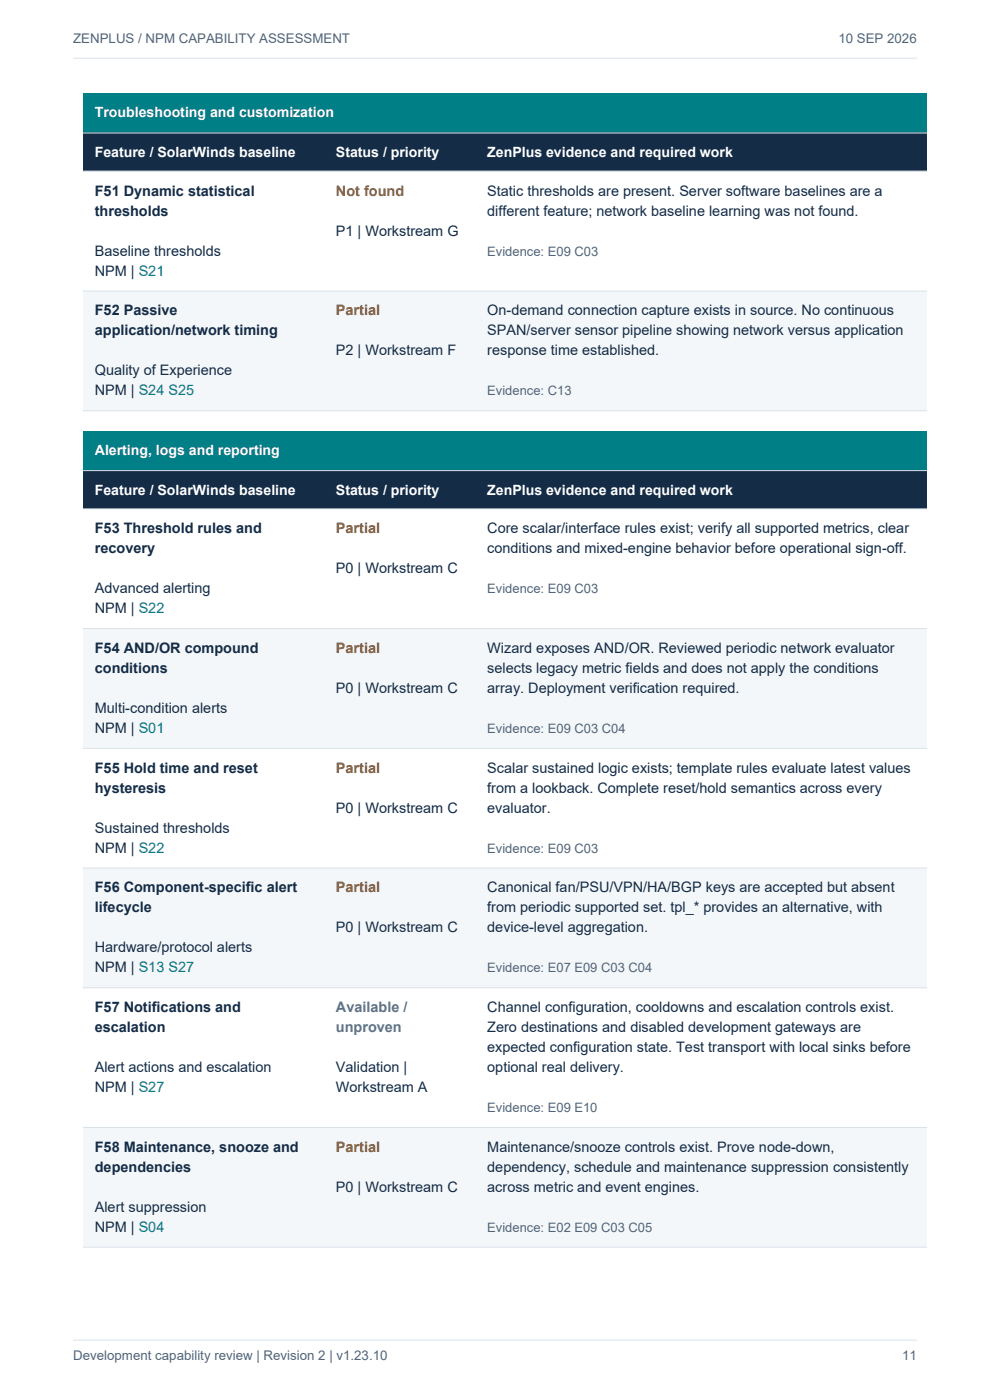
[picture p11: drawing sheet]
<svg xmlns="http://www.w3.org/2000/svg" width="210mm" height="297mm" viewBox="0 0 210 297" stroke-linecap="round" stroke-linejoin="round" font-family="sans-serif">
<defs><g id="words">
<g font-size="3.1" fill="#142c46">
<text x="20.1" y="41.5">F51 Dynamic statistical</text>
<text x="103.4" y="41.5">Static thresholds are present. Server software baselines are a</text>
<text x="20.1" y="45.8">thresholds</text>
<text x="103.4" y="45.8">different feature; network baseline learning was not found.</text>
<text x="71.3" y="50">P1 | Workstream G</text>
<text x="20.1" y="54.2">Baseline thresholds</text>
<text x="20.1" y="58.5">NPM | S21</text>
<text x="20.1" y="66.9">F52 Passive</text>
<text x="20.1" y="71.2">application/network timing</text>
<text x="103.4" y="66.9">On-demand connection capture exists in source. No continuous</text>
<text x="103.4" y="71.2">SPAN/server sensor pipeline showing network versus application</text>
<text x="71.3" y="75.4">P2 | Workstream F</text>
<text x="103.4" y="75.4">response time established.</text>
<text x="20.1" y="79.6">Quality of Experience</text>
<text x="20.1" y="83.9">NPM | S24 S25</text>
<text x="20.1" y="113.1">F53 Threshold rules and</text>
<text x="103.4" y="113.1">Core scalar/interface rules exist; verify all supported metrics, clear</text>
<text x="20.1" y="117.4">recovery</text>
<text x="103.4" y="117.4">conditions and mixed-engine behavior before operational sign-off.</text>
<text x="20.1" y="125.8">Advanced alerting</text>
<text x="71.3" y="121.6">P0 | Workstream C</text>
<text x="20.1" y="130.1">NPM | S22</text>
<text x="20.1" y="138.5">F54 AND/OR compound</text>
<text x="20.1" y="142.8">conditions</text>
<text x="103.4" y="138.5">Wizard exposes AND/OR. Reviewed periodic network evaluator</text>
<text x="103.4" y="142.8">selects legacy metric fields and does not apply the conditions</text>
<text x="71.3" y="147">P0 | Workstream C</text>
<text x="103.4" y="147">array. Deployment verification required.</text>
<text x="20.1" y="151.2">Multi-condition alerts</text>
<text x="20.1" y="155.5">NPM | S01</text>
<text x="20.1" y="163.9">F55 Hold time and reset</text>
<text x="103.4" y="163.9">Scalar sustained logic exists; template rules evaluate latest values</text>
<text x="20.1" y="168.2">hysteresis</text>
<text x="71.3" y="172.4">P0 | Workstream C</text>
<text x="103.4" y="168.2">from a lookback. Complete reset/hold semantics across every</text>
<text x="103.4" y="172.4">evaluator.</text>
<text x="20.1" y="176.6">Sustained thresholds</text>
<text x="20.1" y="180.9">NPM | S22</text>
<text x="20.1" y="189.3">F56 Component-specific alert</text>
<text x="103.4" y="189.3">Canonical fan/PSU/VPN/HA/BGP keys are accepted but absent</text>
<text x="20.1" y="193.6">lifecycle</text>
<text x="71.3" y="197.8">P0 | Workstream C</text>
<text x="103.4" y="193.6">from periodic supported set. tpl_* provides an alternative, with</text>
<text x="103.4" y="197.8">device-level aggregation.</text>
<text x="20.1" y="202">Hardware/protocol alerts</text>
<text x="20.1" y="206.3">NPM | S13 S27</text>
<text x="20.1" y="214.7">F57 Notifications and</text>
<text x="103.4" y="214.7">Channel configuration, cooldowns and escalation controls exist.</text>
<text x="20.1" y="219">escalation</text>
<text x="103.4" y="219">Zero destinations and disabled development gateways are</text>
<text x="20.1" y="227.4">Alert actions and escalation</text>
<text x="71.3" y="227.4">Validation |</text>
<text x="103.4" y="223.2">expected configuration state. Test transport with local sinks before</text>
<text x="103.4" y="227.4">optional real delivery.</text>
<text x="20.1" y="231.7">NPM | S27</text>
<text x="71.3" y="231.7">Workstream A</text>
<text x="20.1" y="244.4">F58 Maintenance, snooze and</text>
<text x="103.4" y="244.4">Maintenance/snooze controls exist. Prove node-down,</text>
<text x="20.1" y="248.6">dependencies</text>
<text x="103.4" y="248.6">dependency, schedule and maintenance suppression consistently</text>
<text x="20.1" y="257.1">Alert suppression</text>
<text x="71.3" y="252.8">P0 | Workstream C</text>
<text x="103.4" y="252.8">across metric and event engines.</text>
<text x="20.1" y="261.3">NPM | S04</text>
</g>
<text font-size="3.1" fill="#b13b39" x="71.3" y="41.5">Not found</text>
<g font-size="3.1" fill="#a36205">
<text x="71.3" y="66.9">Partial</text>
<text x="71.3" y="113.1">Partial</text>
<text x="71.3" y="138.5">Partial</text>
<text x="71.3" y="163.9">Partial</text>
<text x="71.3" y="189.3">Partial</text>
<text x="71.3" y="244.4">Partial</text>
</g>
<g font-size="3.1" fill="#536c9b">
<text x="71.3" y="214.7">Available /</text>
<text x="71.3" y="219">unproven</text>
</g>
<g font-size="3" fill="#fff">
<text x="20.1" y="24.9">Troubleshooting and customization</text>
<text x="20.1" y="33.3">Feature / SolarWinds baseline</text>
<text x="71.3" y="33.3">Status / priority</text>
<text x="103.4" y="33.3">ZenPlus evidence and required work</text>
<text x="20.1" y="96.5">Alerting, logs and reporting</text>
<text x="20.1" y="105">Feature / SolarWinds baseline</text>
<text x="71.3" y="105">Status / priority</text>
<text x="103.4" y="105">ZenPlus evidence and required work</text>
</g>
<g font-size="2.8" fill="#536478">
<text x="15.5" y="9.2">ZENPLUS / NPM CAPABILITY ASSESSMENT</text>
<text x="177.8" y="9.2">10 SEP 2026</text>
<text x="103.4" y="54.2">Evidence: E09 C03</text>
<text x="103.4" y="83.9">Evidence: C13</text>
<text x="103.4" y="125.8">Evidence: E09 C03</text>
<text x="103.4" y="155.5">Evidence: E09 C03 C04</text>
<text x="103.4" y="180.9">Evidence: E09 C03</text>
<text x="103.4" y="206.3">Evidence: E07 E09 C03 C04</text>
<text x="103.4" y="235.9">Evidence: E09 E10</text>
<text x="103.4" y="261.3">Evidence: E02 E09 C03 C05</text>
<text x="15.5" y="288.5">Development capability review | Revision 2 | v1.23.10</text>
<text x="191.3" y="288.5">11</text>
</g>
</g></defs>
<path d="M15.5 12.3h179M15.5 284.3h179" fill="none" stroke="#d9e2e9" stroke-width=".21"/>
<path d="M17.6 19.8h179v8.4h-179z" fill-rule="evenodd" fill="#007f86"/>
<path d="M17.6 28.2h179v8.1h-179z" fill-rule="evenodd" fill="#142c46"/>
<path d="M17.6 36.3h179v25.4h-179z" fill-rule="evenodd" fill="#fff"/>
<path d="M17.6 61.7h179v25.4h-179z" fill-rule="evenodd" fill="#f4f7fa"/>
<path d="M17.6 36.3h179M17.6 28.2h179M17.6 61.7h179M17.6 87.1h179" fill="none" stroke="#d9e2e9" stroke-width=".21"/>
<path d="M17.6 91.4h179v8.4h-179z" fill-rule="evenodd" fill="#007f86"/>
<path d="M17.6 99.8h179v8.2h-179z" fill-rule="evenodd" fill="#142c46"/>
<path d="M17.6 108h179v25.4h-179z" fill-rule="evenodd" fill="#fff"/>
<path d="M17.6 133.4h179v25.4h-179z" fill-rule="evenodd" fill="#f4f7fa"/>
<path d="M17.6 158.8h179v25.4h-179z" fill-rule="evenodd" fill="#fff"/>
<path d="M17.6 184.2h179v25.4h-179z" fill-rule="evenodd" fill="#f4f7fa"/>
<path d="M17.6 209.6h179v29.6h-179z" fill-rule="evenodd" fill="#fff"/>
<path d="M17.6 239.2h179v25.4h-179z" fill-rule="evenodd" fill="#f4f7fa"/>
<path d="M17.6 99.8h179M17.6 108h179M17.6 133.4h179M17.6 158.8h179M17.6 184.2h179M17.6 209.6h179M17.6 239.2h179M17.6 264.6h179" fill="none" stroke="#d9e2e9" stroke-width=".21"/>
<use href="#words"/>
</svg>
